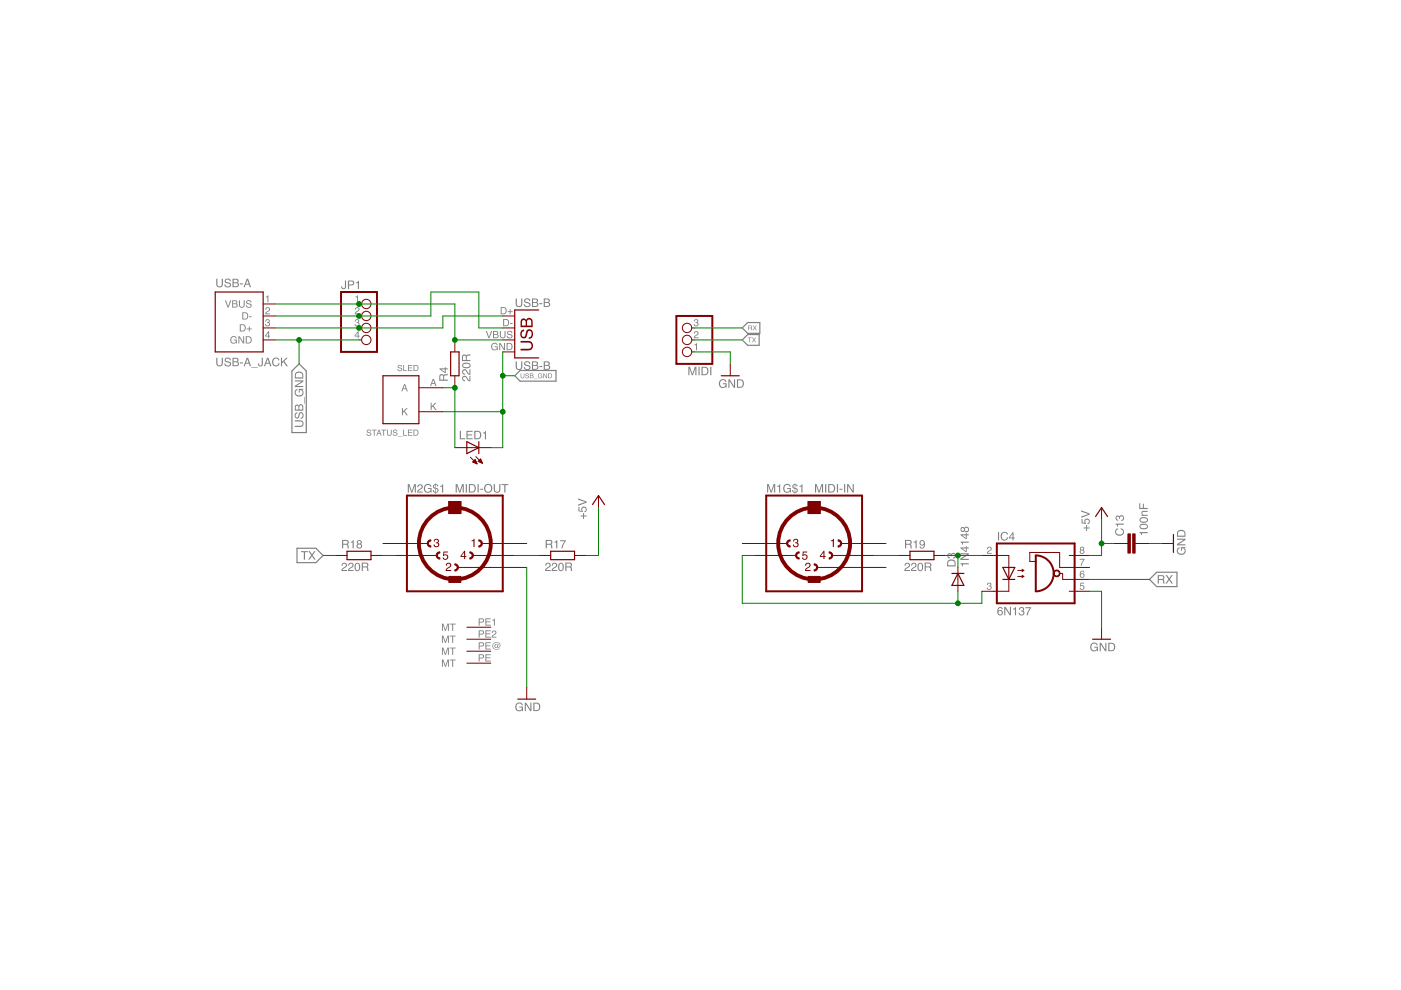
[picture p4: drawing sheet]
<svg xmlns="http://www.w3.org/2000/svg" width="297mm" height="210mm" viewBox="0 0 297 210" stroke-linecap="round" stroke-linejoin="round" font-family="sans-serif">
<g fill="#808080">
<path d="M109.3 76.6h.3v1.1a.46 .46 0 0 0 .4 .5 .46 .46 0 0 0 .5-.5v-1.1h.2v1a.72 .72 0 0 1-.7 .9 .72 .72 0 0 1-.7-.9zM111.3 76.7a.7 .7 0 0 1 1.1 .4h-.2a.42 .42 0 0 0-.4-.3 .42 .42 0 0 0-.4 .4 1.45 1.45 0 0 1 1.1 .7 .73 .73 0 0 1-.8 .6 .73 .73 0 0 1-.6-.7h.2a.47 .47 0 0 0 .5 .5 .47 .47 0 0 0 .4-.5v-.1a.89 .89 0 0 1-1.1-.7zM113 76.8v.6h.5a.29 .29 0 0 0 .3-.3 .29 .29 0 0 0-.3-.3zM113 77.6v.6l.9-.1-.2-.5zM112.8 76.6h.7a.44 .44 0 0 1 .6 .3 .44 .44 0 0 1-.3 .5 .51 .51 0 0 1 .3 .7 .51 .51 0 0 1-.6 .3h-.7zM114.4 77.6h.6v.2h-.6zM115.5 76.8v.6h.5a.29 .29 0 0 0 .3-.3 .29 .29 0 0 0-.4-.3zM115.5 77.6v.6l.9-.1-.2-.5zM115.3 76.6h.7a.44 .44 0 0 1 .5 .3 .44 .44 0 0 1-.2 .5 .51 .51 0 0 1 .3 .7 .51 .51 0 0 1-.6 .3h-.7z" fill-rule="evenodd"/>
<path d="M96.6 102.6h.4l.5 1.6 .5-1.6h.3v1.8h-.2v-1.5l-.5 1.5h-.2l-.6-1.5v1.5h-.2zM98.8 102.6h.2v1.8h-.2zM99.6 102.9v1.3h.5a.7 .7 0 0 0 .5-.7 .7 .7 0 0 0-.5-.6zM99.4 102.6h.7a.91 .91 0 0 1 .8 .9 .91 .91 0 0 1-.8 .9h-.7zM101.3 102.6h.2v1.8h-.2zM101.8 103.6h.6v.3h-.6zM102.6 103.6a.95 .95 0 0 1 1.9 0 .95 .95 0 0 1-1.9 0zM103.1 103a.68 .68 0 0 0-.1 1.1 .68 .68 0 0 0 1.1-.2 .67 .67 0 0 0-.1-.9 .67 .67 0 0 0-.9 0zM104.7 102.6h.2v1.2a.46 .46 0 0 0 .5 .5 .46 .46 0 0 0 .4-.5v-1.2h.3v1a.72 .72 0 0 1-.7 .9 .72 .72 0 0 1-.7-.9zM106.3 102.6h1.5v.3h-.6v1.5h-.3v-1.5h-.6z" fill-rule="evenodd"/>
<path d="M172.8 102.6h.3l.6 1.6 .5-1.6h.3v1.8h-.2v-1.5l-.5 1.5h-.3l-.5-1.5v1.5h-.2zM174.9 102.6h.3v1.8h-.3zM175.8 102.9v1.3h.5a.7 .7 0 0 0 .5-.7 .7 .7 0 0 0-.5-.6zM175.6 102.6h.7a.91 .91 0 0 1 .8 .9 .91 .91 0 0 1-.8 .9h-.7zM177.4 102.6h.3v1.8h-.3zM178 103.6h.6v.3h-.6zM179 102.6h.2v1.8h-.2zM179.6 102.6h.3l.9 1.5v-1.5h.2v1.8h-.2l-1-1.4v1.4h-.2z" fill-rule="evenodd"/>
<path d="M109.5 149.2a.8 .8 0 0 1 1.4 .3h-.3a.65 .65 0 0 0-.9-.2 .65 .65 0 0 0-.1 1 .57 .57 0 0 0 .6 .3 .57 .57 0 0 0 .5-.6h-.6v-.2h.8v1h-.2v-.3a.88 .88 0 0 1-1.2 .1 .88 .88 0 0 1-.1-1.2zM111.3 149h.2l1 1.4v-1.4h.2v1.8h-.3l-.9-1.5v1.5h-.2zM113.3 149.2v1.4h.5a.7 .7 0 0 0 .5-.7 .7 .7 0 0 0-.6-.7zM113.1 149h.7a.91 .91 0 0 1 .8 .9 .91 .91 0 0 1-.8 .9h-.7z" fill-rule="evenodd"/>
<path d="M115.8 119.4a.6 .6 0 0 1 1 .3 .6 .6 0 0 1-.7 .8l-.3 .4h1v.2h-1.2a1.47 1.47 0 0 1 .9-1.1 .35 .35 0 0 0-.3-.5 .35 .35 0 0 0-.4 .4h-.2zM117.2 119.4a.6 .6 0 0 1 .9 .3 .6 .6 0 0 1-.6 .8l-.3 .4h.9v.2h-1.2a1.47 1.47 0 0 1 1-1.1 .35 .35 0 0 0-.3-.5 .35 .35 0 0 0-.4 .4h-.2zM118.5 119.5a.63 .63 0 0 1 .8-.1 .63 .63 0 0 1 .2 .8 .65 .65 0 0 1-.5 .9 .65 .65 0 0 1-.7-.9zM118.8 119.6a.96 .96 0 0 0 .1 1.3 .85 .85 0 0 0 0-1.4zM120.1 119.5v.6h.6a.31 .31 0 0 0 .3-.3 .31 .31 0 0 0-.3-.3zM119.9 119.3h.8a.49 .49 0 0 1 .6 .3 .49 .49 0 0 1-.3 .6l.2 .2 .1 .7h-.2l-.1-.7-.3-.1h-.6v.8h-.2z" fill-rule="evenodd"/>
<path d="M72.6 119.4a.6 .6 0 0 1 1 .3 .6 .6 0 0 1-.6 .8l-.4 .4h1v.2h-1.2a1.47 1.47 0 0 1 .9-1.1 .35 .35 0 0 0-.3-.5 .35 .35 0 0 0-.4 .4h-.2zM74 119.4a.6 .6 0 0 1 1 .3 .6 .6 0 0 1-.6 .8l-.4 .4h1v.2h-1.2a1.47 1.47 0 0 1 .9-1.1 .35 .35 0 0 0-.3-.5 .35 .35 0 0 0-.4 .4h-.2zM75.4 119.5a.63 .63 0 0 1 .7-.1 .63 .63 0 0 1 .3 .8 .65 .65 0 0 1-.6 .9 .65 .65 0 0 1-.6-.9zM75.6 119.6a.96 .96 0 0 0 .2 1.3 .85 .85 0 0 0 0-1.4zM76.9 119.5v.6h.6a.31 .31 0 0 0 .4-.3 .31 .31 0 0 0-.4-.3zM76.7 119.3h.8a.49 .49 0 0 1 .6 .3 .49 .49 0 0 1-.2 .6l.2 .2 .1 .7h-.3l-.1-.7-.3-.1h-.6v.8h-.2z" fill-rule="evenodd"/>
<path d="M123.1 109.3h.5v-.5h.2v.5h.6v.2h-.6v.5h-.2v-.5h-.5zM122.6 107.5h.3v.7l.4 .1a.61 .61 0 0 1 .3-.9 .61 .61 0 0 1 .8 .5 .61 .61 0 0 1-.5 .7v-.2a.38 .38 0 0 0 .2-.6 .38 .38 0 0 0-.6 0 .38 .38 0 0 0 .1 .6v.1l-1-.1zM122.6 105.7l1.8 .6v.3l-1.8 .6v-.2l1.5-.5-1.5-.6z" fill-rule="evenodd"/>
<path d="M211.6 128.9l.6-.2 .4 .3v.2h-.2a.36 .36 0 0 0-.5-.3 .36 .36 0 0 0-.2 .5v.2a.58 .58 0 0 1 .9 .2 .58 .58 0 0 1-.5 .8 .58 .58 0 0 1-.6-.6zM211.7 129.9a.37 .37 0 0 0 .7 0 .37 .37 0 0 0-.7 0zM212.9 128.7h.3l.9 1.4v-1.4h.2v1.8h-.2l-.9-1.5v1.5h-.3zM214.8 129.1l.6-.4v1.8h-.2v-1.3h-.4zM216.2 128.8a.5 .5 0 0 1 .8 0 .5 .5 0 0 1-.1 .7 .58 .58 0 0 1-.1 1 .58 .58 0 0 1-.8-.6h.2a.35 .35 0 0 0 .5 .4 .35 .35 0 0 0 0-.6h-.2v-.2a.29 .29 0 0 0 .4-.2 .29 .29 0 0 0-.3-.4l-.3 .2-.1 .2h-.2zM217.4 128.7h1.2l-.7 1.8h-.2l.1-.5 .6-1h-1z" fill-rule="evenodd"/>
<path d="M192 119.4a.6 .6 0 0 1 .9 .3 .6 .6 0 0 1-.6 .8l-.3 .4h.9v.2h-1.2a1.47 1.47 0 0 1 1-1.1 .35 .35 0 0 0-.3-.5 .35 .35 0 0 0-.4 .4h-.2zM193.4 119.4a.6 .6 0 0 1 .9 .3 .6 .6 0 0 1-.6 .8l-.3 .4h.9v.2h-1.2a1.47 1.47 0 0 1 1-1.1 .35 .35 0 0 0-.3-.5 .35 .35 0 0 0-.4 .4h-.2zM194.7 119.5a.63 .63 0 0 1 .8-.1 .63 .63 0 0 1 .2 .8 .65 .65 0 0 1-.6 .9 .65 .65 0 0 1-.6-.9zM195 119.6a.96 .96 0 0 0 .1 1.3 .85 .85 0 0 0 0-1.4zM196.3 119.5v.6h.6a.31 .31 0 0 0 .3-.3 .31 .31 0 0 0-.3-.3zM196 119.3h.9a.49 .49 0 0 1 .5 .3 .49 .49 0 0 1-.2 .6l.2 .2 .1 .7h-.3v-.7l-.4-.1h-.5v.8h-.3z" fill-rule="evenodd"/>
<path d="M229.7 111.8h.6v-.5h.2v.5h.5v.2h-.5v.6h-.2v-.6h-.6zM229.3 110h.2v.8l.5 .1a.61 .61 0 0 1 .3-.9 .61 .61 0 0 1 .8 .4 .61 .61 0 0 1-.5 .7v-.2a.38 .38 0 0 0 .2-.6 .38 .38 0 0 0-.6 0 .38 .38 0 0 0 .1 .6l-.1 .2-.9-.1zM229.2 108.2l1.8 .7v.2l-1.8 .7v-.3l1.6-.5-1.6-.5z" fill-rule="evenodd"/>
<path d="M231.4 136.5a.8 .8 0 0 1 1.3 .3h-.2a.65 .65 0 0 0-.9-.2 .65 .65 0 0 0-.1 1 .57 .57 0 0 0 .6 .3 .57 .57 0 0 0 .5-.6h-.6v-.2h.8v1h-.2v-.3a.88 .88 0 0 1-1.2 .1 .88 .88 0 0 1-.1-1.2zM233.2 136.3h.2l.9 1.4v-1.4h.3v1.8h-.3l-.9-1.5v1.5h-.2zM235.2 136.5v1.4h.4a.7 .7 0 0 0 .6-.7 .7 .7 0 0 0-.6-.7zM235 136.3h.7a.91 .91 0 0 1 .7 .9 .91 .91 0 0 1-.7 .9h-.7z" fill-rule="evenodd"/>
<path d="M152.7 80.6a.8 .8 0 0 1 1.3 .4h-.2a.65 .65 0 0 0-1-.3 .65 .65 0 0 0-.1 1 .57 .57 0 0 0 .7 .4 .57 .57 0 0 0 .4-.6h-.5v-.2h.8v.9h-.2l-.1-.2a.88 .88 0 0 1-1.2 0 .88 .88 0 0 1-.1-1.2zM154.4 80.4h.3l.9 1.5v-1.5h.3v1.8h-.3l-.9-1.4v1.4h-.3zM156.5 80.6v1.4h.4a.7 .7 0 0 0 .6-.7 .7 .7 0 0 0-.6-.7zM156.2 80.4h.8a.91 .91 0 0 1 .7 .9 .91 .91 0 0 1-.7 .9h-.8z" fill-rule="evenodd"/>
<path d="M241.6 112.8h1.7v.3h-1.2v.4h-.2zM241.7 111.3a1.06 1.06 0 0 1 1.7 .3 .97 .97 0 0 1-.9 .6 .97 .97 0 0 1-.9-.6zM241.8 111.4a.68 .68 0 0 0 1.1 .5l.3-.1a.66 .66 0 0 0-1.1-.5zM241.7 109.9a1.06 1.06 0 0 1 1.7 .3 .97 .97 0 0 1-.9 .6 .97 .97 0 0 1-.9-.6zM241.8 110.1a.68 .68 0 0 0 1.1 .5l.3-.2a.66 .66 0 0 0-1.1-.5zM242.1 108.4l1.2-.1v.2h-.8a.32 .32 0 0 0-.3 .4 .32 .32 0 0 0 .5 .3h.6v.2h-1.3v-.2h.2l-.2-.3zM241.5 106.7h.3v1h.5v-.9h.2v.9h.8v.2h-1.8z" fill-rule="evenodd"/>
<path d="M249.7 116.2l.4-.2v.3a.65 .65 0 0 0-.2 .9 .65 .65 0 0 0 .9 .1 .57 .57 0 0 0 .4-.6 .57 .57 0 0 0-.6-.5v.6h-.2v-.8h.9v.2h-.2a.88 .88 0 0 1 .1 1.2 .88 .88 0 0 1-1.2 .1 .86 .86 0 0 1-.3-1.3zM249.5 114.2h1.8v.3l-1.4 .9h1.4v.2h-1.8v-.3l1.5-.9h-1.5zM249.9 112.7l-.1 .3v.6h1.3v-.5a.72 .72 0 0 0-1.2-.4zM249.8 112.5a.97 .97 0 0 1 1.5 .6v.7h-1.8l.1-.9z" fill-rule="evenodd"/>
<path d="M45.8 75.9h.3v1.1a.46 .46 0 0 0 .5 .5 .46 .46 0 0 0 .4-.5v-1.1h.3v1a.72 .72 0 0 1-.7 .8 .72 .72 0 0 1-.8-.8zM47.8 76a.7 .7 0 0 1 1.1 .4h-.2a.42 .42 0 0 0-.4-.4 .42 .42 0 0 0-.4 .4 1.45 1.45 0 0 1 1.1 .7 .73 .73 0 0 1-.8 .6 .73 .73 0 0 1-.6-.6h.2a.47 .47 0 0 0 .5 .4 .47 .47 0 0 0 .4-.4v-.1a.89 .89 0 0 1-1.1-.8zM49.5 76.1v.5h.5a.29 .29 0 0 0 .3-.3 .29 .29 0 0 0-.3-.2zM49.5 76.8v.6l.9-.1-.1-.4zM49.3 75.9h.8a.44 .44 0 0 1 .5 .2 .44 .44 0 0 1-.3 .6 .51 .51 0 0 1 .4 .6 .51 .51 0 0 1-.6 .4h-.8zM50.9 76.8h.6v.3h-.6zM52.4 76.1l-.2 .8h.5zM52.3 75.9h.3l.6 1.8h-.2l-.2-.6h-.7l-.2 .6h-.3zM53.3 77.8h1.4v.2h-1.4zM55.5 75.9h.2v1.2a.52 .52 0 0 1-.5 .6 .52 .52 0 0 1-.5-.6h.2a.29 .29 0 0 0 .2 .4 .29 .29 0 0 0 .4-.3zM56.7 76.1l-.2 .8h.5zM56.6 75.9h.3l.6 1.8h-.2l-.2-.6h-.7l-.2 .6h-.3zM57.9 76.1a.78 .78 0 0 1 .8-.3 .78 .78 0 0 1 .6 .6h-.3a.61 .61 0 0 0-.8-.3 .61 .61 0 0 0-.3 .9 .55 .55 0 0 0 .6 .5 .55 .55 0 0 0 .5-.5h.3a.83 .83 0 0 1-1.1 .7 .83 .83 0 0 1-.5-1.2zM59.6 75.9h.2v.8l.9-.8h.3l-.7 .7 .7 1.1h-.3l-.6-.9-.3 .2v.7h-.2z" fill-rule="evenodd"/>
<path d="M203.7 119.4h1.7v.3h-1.2v.4h-.2zM203.6 117.3h1.8v.3l-1.5 .9h1.5v.2h-1.8v-.3l1.5-.9h-1.5zM204 116.3l.8 .5v-.5zM203.6 116.1h1.2v-.3h.2v.3h.4v.2h-.4v.7h-.2l-1.2-.8zM203.7 114.8h1.7v.3h-1.2v.4h-.2zM204 113.5l.8 .6v-.6zM203.6 113.3h1.2v-.3h.2v.3h.4v.2h-.4v.8h-.2l-1.2-.8zM203.8 112.3a.3 .3 0 0 0 .6 0 .3 .3 0 0 0-.6 0zM204.6 112.3a.36 .36 0 0 0 .7 0 .36 .36 0 0 0-.7 0zM203.8 111.9l.3-.2 .4 .2a.54 .54 0 0 1 .8-.1 .54 .54 0 0 1 0 .9 .54 .54 0 0 1-.8-.1 .5 .5 0 0 1-.8 0 .5 .5 0 0 1 .1-.7z" fill-rule="evenodd"/>
<path d="M77.9 91.2l.5-.1 .2 .2 .1 .2h-.2a.3 .3 0 0 0-.3-.3 .3 .3 0 0 0-.3 .3l.1 .1a.51 .51 0 0 1 .5 .1 .51 .51 0 0 1 .1 .6l-.6 .1-.3-.3v-.1h.2a.34 .34 0 0 0 .3 .3 .34 .34 0 0 0 .3-.3v-.1a.53 .53 0 0 1-.6-.2 .53 .53 0 0 1 0-.5zM78.8 91.1h1.1v.2h-.5v1.1h-.1v-1.1h-.5zM80.4 91.3l-.3 .6h.4zM80.3 91.1h.2l.4 1.3h-.2l-.1-.4h-.5l-.1 .4h-.2zM80.8 91.1h1.1v.2h-.5v1.1h-.1v-1.1h-.5zM82 91.1h.2v.8a.33 .33 0 0 0 .3 .4 .33 .33 0 0 0 .4-.4v-.8h.1v.7a.51 .51 0 0 1-.5 .6 .51 .51 0 0 1-.5-.6zM83.4 91.2l.5-.1 .3 .2v.2h-.1a.3 .3 0 0 0-.3-.3 .3 .3 0 0 0-.3 .3v.1a.51 .51 0 0 1 .6 .1 .51 .51 0 0 1 0 .6l-.5 .1-.3-.3v-.1h.1a.34 .34 0 0 0 .4 .3 .34 .34 0 0 0 .3-.3l-.1-.1a.53 .53 0 0 1-.5-.2 .53 .53 0 0 1-.1-.5zM84.4 92.5l1 .1zM85.5 91.1h.2v1.1h.6v.2h-.8zM86.5 91.1h.9v.2h-.7v.3h.7v.2h-.7v.4h.7v.2h-.9zM87.8 91.2v1h.4a.51 .51 0 0 0 .4-.5 .51 .51 0 0 0-.4-.5zM87.7 91.1h.5a.64 .64 0 0 1 .5 .6 .64 .64 0 0 1-.5 .7h-.5z" fill-rule="evenodd"/>
<path d="M98.1 79.8a.8 .8 0 0 1 1.2 .7l.2 .1v-.9h.2v1.2a1.47 1.47 0 0 1-1.1-1 .35 .35 0 0 0-.4 .3 .35 .35 0 0 0 .4 .4v.2a.6 .6 0 0 1-.6-.3 .6 .6 0 0 1 .1-.7zM98.1 78.4a.8 .8 0 0 1 1.2 .7l.2 .1v-.9h.2v1.2a1.47 1.47 0 0 1-1.1-1 .35 .35 0 0 0-.4 .4 .35 .35 0 0 0 .4 .3v.2a.6 .6 0 0 1-.6-.3 .6 .6 0 0 1 .1-.7zM98.1 77.1a1.06 1.06 0 0 1 1.7 .4 .97 .97 0 0 1-.9 .6 .97 .97 0 0 1-.9-.6zM98.2 77.3a.68 .68 0 0 0 1.1 .5l.3-.2a.66 .66 0 0 0-1.1-.4zM98.3 75.4l-.2 .9h.7l-.1-.8zM98.1 75.3l.5-.1 .2 .2 .3-.2 .6-.1v.3l-.6 .1-.1 .3v.5h.7v.3h-1.8l.1-1.1z" fill-rule="evenodd"/>
<path d="M106.4 65.3v1.2h.3a.6 .6 0 0 0 .5-.6 .6 .6 0 0 0-.5-.6zM106.1 65.1h.7a.78 .78 0 0 1 .6 .8 .78 .78 0 0 1-.6 .7h-.7zM108.1 65.5h.2v.5h.4v.2h-.4v.4h-.2v-.4h-.5v-.2h.5z" fill-rule="evenodd"/>
<path d="M106.9 67.8v1.2h.4a.6 .6 0 0 0 .4-.6 .6 .6 0 0 0-.4-.6zM106.7 67.6h.6a.78 .78 0 0 1 .6 .8 .78 .78 0 0 1-.6 .8h-.6zM108.1 68.5h.6v.2h-.6z" fill-rule="evenodd"/>
<path d="M103 70.2h.2l.5 1.3 .4-1.3h.2l-.5 1.5h-.2zM104.7 70.3v.5h.4a.25 .25 0 0 0 .3-.2 .25 .25 0 0 0-.3-.3zM104.7 71v.5l.8-.1-.1-.4zM104.5 70.2h.7a.38 .38 0 0 1 .4 .2 .38 .38 0 0 1-.2 .5 .43 .43 0 0 1 .3 .5 .43 .43 0 0 1-.5 .3h-.7zM106 70.2h.2v.9a.4 .4 0 0 0 .4 .5 .4 .4 0 0 0 .4-.5v-.9h.2v.8a.61 .61 0 0 1-.6 .8 .61 .61 0 0 1-.6-.8zM107.6 70.3l.4-.2a.5 .5 0 0 1 .6 .5h-.2a.36 .36 0 0 0-.3-.3 .36 .36 0 0 0-.4 .4h.1a.66 .66 0 0 1 .8 .9 .66 .66 0 0 1-.7 .1 .66 .66 0 0 1-.5-.5h.2a.4 .4 0 0 0 .5 .4 .4 .4 0 0 0 .3-.4v-.1a.64 .64 0 0 1-.7-.2 .64 .64 0 0 1-.1-.6z" fill-rule="evenodd"/>
<path d="M104.3 72.9a.68 .68 0 0 1 1.2 .3h-.2a.58 .58 0 0 0-1 .1 .58 .58 0 0 0 .6 .8 .45 .45 0 0 0 .4-.5h-.4v-.2h.6v.8l-.1-.1a.77 .77 0 0 1-1.2-.1 .77 .77 0 0 1 .1-1.1zM105.9 72.7h.2l.8 1.3v-1.3h.2v1.5h-.3l-.7-1.2v1.2h-.2zM107.6 72.9v1.2h.4a.6 .6 0 0 0 .5-.6 .6 .6 0 0 0-.5-.6zM107.4 72.7h.6a.78 .78 0 0 1 .7 .8 .78 .78 0 0 1-.7 .7h-.6z" fill-rule="evenodd"/>
<path d="M109.3 63.3h.3v1.1a.46 .46 0 0 0 .4 .5 .46 .46 0 0 0 .5-.5v-1.1h.2v1a.72 .72 0 0 1-.7 .8 .72 .72 0 0 1-.7-.8zM111.3 63.4a.7 .7 0 0 1 1.1 .4h-.2a.42 .42 0 0 0-.4-.3 .42 .42 0 0 0-.4 .4 1.45 1.45 0 0 1 1.1 .7 .73 .73 0 0 1-.8 .5 .73 .73 0 0 1-.6-.6h.2a.47 .47 0 0 0 .5 .4 .47 .47 0 0 0 .4-.4v-.1a.89 .89 0 0 1-1.1-.8zM113 63.5v.5h.5a.29 .29 0 0 0 .3-.2 .29 .29 0 0 0-.3-.3zM113 64.2v.7l.9-.2-.2-.4zM112.8 63.3h.7a.44 .44 0 0 1 .6 .3 .44 .44 0 0 1-.3 .5 .51 .51 0 0 1 .3 .6 .51 .51 0 0 1-.6 .4h-.7zM114.4 64.3h.6v.2h-.6zM115.5 63.5v.5h.5a.29 .29 0 0 0 .3-.2 .29 .29 0 0 0-.4-.3zM115.5 64.2v.7l.9-.2-.2-.4zM115.3 63.3h.7a.44 .44 0 0 1 .5 .3 .44 .44 0 0 1-.2 .5 .51 .51 0 0 1 .3 .6 .51 .51 0 0 1-.6 .4h-.7z" fill-rule="evenodd"/>
<path d="M86.5 102.6h.3l.5 1.6 .5-1.6h.4v1.8h-.3v-1.5l-.5 1.5h-.2l-.5-1.5v1.5h-.2zM88.7 102.8a.6 .6 0 0 1 .9 .3 .6 .6 0 0 1-.6 .8l-.3 .3h.9v.2h-1.2a1.47 1.47 0 0 1 1-1.1 .35 .35 0 0 0-.3-.4 .35 .35 0 0 0-.4 .4h-.2zM90.1 102.9a.8 .8 0 0 1 1.4 .3h-.3a.65 .65 0 0 0-.9-.2 .65 .65 0 0 0-.1 .9 .57 .57 0 0 0 .6 .4 .57 .57 0 0 0 .5-.6h-.6v-.2h.8v.9h-.2v-.2a.88 .88 0 0 1-1.2 .1 .88 .88 0 0 1-.1-1.3zM92.4 103.7v.6a.32 .32 0 0 0 .4-.3 .32 .32 0 0 0-.4-.3zM92.1 102.9l-.1 .3 .3 .2v-.6zM91.9 102.8l.4-.1v-.2l.5 .3 .1 .3-.5-.3v.6a.53 .53 0 0 1 .6 .6 .53 .53 0 0 1-.6 .5l-.1 .2v-.2l-.4-.1-.1-.3v-.2h.2v.2l.3 .2v-.7l-.5-.3zM93.3 103l.7-.3v1.7h-.3v-1.2h-.4z" fill-rule="evenodd"/>
<path d="M93.7 132.2h.3l.4 1.3 .5-1.3h.3v1.6h-.2v-1.3l-.5 1.3h-.2l-.4-1.3v1.3h-.2zM95.4 132.2h1.2v.2h-.5v1.4h-.2v-1.4h-.5z" fill-rule="evenodd"/>
<path d="M101.5 131.1h.7a.44 .44 0 0 1 .4 .5 .44 .44 0 0 1-.4 .4h-.5v.6h-.2zM101.7 131.3v.5h.4a.27 .27 0 0 0 .3-.2 .27 .27 0 0 0-.3-.3zM102.9 131.1h1.1v.2h-.9v.5h.9v.1h-.9v.6h.9v.1h-1.1zM104.4 131.4l.5-.2v1.4h-.2v-1h-.3z" fill-rule="evenodd"/>
<path d="M93.7 134.8h.3l.4 1.3 .5-1.3h.3v1.5h-.2v-1.3l-.5 1.3h-.2l-.4-1.3v1.3h-.2zM95.4 134.8h1.2v.1h-.5v1.4h-.2v-1.4h-.5z" fill-rule="evenodd"/>
<path d="M101.5 133.6h.7a.44 .44 0 0 1 .4 .5 .44 .44 0 0 1-.4 .4h-.5v.7h-.2zM101.7 133.8v.6h.4a.27 .27 0 0 0 .3-.3 .27 .27 0 0 0-.3-.3zM102.9 133.6h1.1v.2h-.9v.5h.9v.2h-.9v.5h.9v.2h-1.1zM104.4 133.8a.52 .52 0 0 1 .8 .2 .52 .52 0 0 1-.5 .7l-.3 .3h.8v.2h-1l.2-.5a.59 .59 0 0 0 .6-.8h-.4l-.1 .3h-.2z" fill-rule="evenodd"/>
<path d="M162.6 102.6h.4l.5 1.6 .5-1.6h.4v1.8h-.3v-1.5l-.5 1.5h-.2l-.5-1.5v1.5h-.3zM164.8 103l.6-.3v1.7h-.2v-1.2h-.4zM166.3 102.9a.8 .8 0 0 1 1.4 .3h-.3a.65 .65 0 0 0-.9-.2 .65 .65 0 0 0-.1 .9 .57 .57 0 0 0 .6 .4 .57 .57 0 0 0 .5-.6h-.6v-.2h.8v.9h-.2v-.2a.88 .88 0 0 1-1.2 .1 .88 .88 0 0 1-.1-1.3zM168.6 103.7v.6a.32 .32 0 0 0 .3-.3 .32 .32 0 0 0-.3-.3zM168.3 102.9l-.1 .3 .3 .2v-.6zM168.1 102.8l.4-.1v-.2l.5 .3 .1 .3-.5-.3v.6a.53 .53 0 0 1 .6 .6 .53 .53 0 0 1-.6 .5l-.1 .2v-.2l-.4-.1-.1-.3-.1-.2h.3v.2l.3 .2v-.7l-.5-.3zM169.5 103l.6-.3v1.7h-.2v-1.2h-.4z" fill-rule="evenodd"/>
<path d="M115.9 114.7v.6h.6a.31 .31 0 0 0 .4-.3 .31 .31 0 0 0-.4-.3zM115.7 114.5h.8a.49 .49 0 0 1 .6 .3 .49 .49 0 0 1-.2 .6l.2 .2 .1 .7h-.3l-.1-.7-.3-.1h-.6v.8h-.2zM117.5 114.9l.7-.4v1.8h-.3v-1.3h-.4zM118.8 114.5h1.2l-.7 1.8h-.3l.1-.5 .6-1h-.9z" fill-rule="evenodd"/>
<path d="M72.8 114.7v.6h.5a.31 .31 0 0 0 .4-.3 .31 .31 0 0 0-.3-.3zM72.5 114.5h.9a.49 .49 0 0 1 .5 .3 .49 .49 0 0 1-.2 .6l.2 .2 .1 .7h-.3l-.1-.7-.3-.1h-.5v.8h-.3zM74.3 114.9l.7-.4v1.8h-.2v-1.3h-.5zM75.9 115a.3 .3 0 0 0 .6 0 .3 .3 0 0 0-.6 0zM75.8 115.8a.36 .36 0 0 0 .7 0 .36 .36 0 0 0-.7 0zM75.8 114.7a.5 .5 0 0 1 .7-.1 .5 .5 0 0 1 0 .7 .54 .54 0 0 1 .1 .8 .54 .54 0 0 1-.8 0 .54 .54 0 0 1 .1-.8l-.3-.3z" fill-rule="evenodd"/>
<path d="M211.6 112.8h.2v1.8h-.2zM212.4 113a.78 .78 0 0 1 .7-.2 .78 .78 0 0 1 .6 .5h-.2a.61 .61 0 0 0-.9-.3 .61 .61 0 0 0-.2 .9 .55 .55 0 0 0 .5 .5 .55 .55 0 0 0 .6-.5h.2a.83 .83 0 0 1-1 .7 .83 .83 0 0 1-.5-1.2zM214.7 113.2l-.6 .8h.6zM214.7 112.8h.2v1.2h.2v.2h-.2v.4h-.2v-.4h-.8v-.3z" fill-rule="evenodd"/>
<path d="M209.4 116a.52 .52 0 0 1 .9 .3 .52 .52 0 0 1-.6 .6l-.3 .3h.9v.2h-1.1l.2-.5a.59 .59 0 0 0 .6-.7l-.4-.1-.1 .3h-.2z" fill-rule="evenodd"/>
<path d="M209.4 123.6a.43 .43 0 0 1 .7 0 .43 .43 0 0 1-.1 .6 .5 .5 0 0 1-.1 .9 .5 .5 0 0 1-.7-.5h.2a.3 .3 0 0 0 .4 .3 .3 .3 0 0 0 .1-.6h-.3l.1-.1a.25 .25 0 0 0 .3-.2 .25 .25 0 0 0-.3-.3l-.4 .3z" fill-rule="evenodd"/>
<path d="M229.1 121.2l.6-.2 .2 .4-.6-.2-.2 .5a.51 .51 0 0 1 .8 .2 .51 .51 0 0 1-.4 .7 .51 .51 0 0 1-.6-.5zM229.1 122a.35 .35 0 0 0 .7 0 .35 .35 0 0 0-.7 0z" fill-rule="evenodd"/>
<path d="M229.2 116.3a.25 .25 0 0 0 .5 0 .25 .25 0 0 0-.5 0zM229.1 117a.31 .31 0 0 0 .6 0 .31 .31 0 0 0-.6 0zM229.1 116a.43 .43 0 0 1 .6 0 .43 .43 0 0 1 0 .6 .46 .46 0 0 1 .1 .7 .46 .46 0 0 1-.7 0 .46 .46 0 0 1 .1-.7l-.2-.3z" fill-rule="evenodd"/>
<path d="M229.1 123.6h.8v.1h-.7v.5a.52 .52 0 0 1 .7 .2 .52 .52 0 0 1-.4 .7 .52 .52 0 0 1-.6-.5h.2a.33 .33 0 0 0 .5 .2 .33 .33 0 0 0 0-.5 .33 .33 0 0 0-.5 .1h-.1z" fill-rule="evenodd"/>
<path d="M228.9 118.5h1.1l-.7 1.4h-.2l.1-.2 .5-1h-.8z" fill-rule="evenodd"/>
<path d="M192.1 114.7v.6h.6a.31 .31 0 0 0 .4-.3 .31 .31 0 0 0-.4-.3zM191.9 114.5h.8a.49 .49 0 0 1 .6 .3 .49 .49 0 0 1-.3 .6l.2 .2 .2 .7h-.3l-.1-.7-.3-.1h-.6v.8h-.2zM193.7 114.9l.6-.4v1.8h-.2v-1.3h-.4zM195.1 114.7a.67 .67 0 0 1 .8 0 .67 .67 0 0 1 .2 .8 .59 .59 0 0 1-.4 .8 .59 .59 0 0 1-.7-.5h.2a.35 .35 0 0 0 .4 .3 .35 .35 0 0 0 .3-.4v-.2a.56 .56 0 0 1-.8 0 .56 .56 0 0 1 0-.8zM195.2 115.1a.37 .37 0 0 0 .7 0 .37 .37 0 0 0-.7 0z" fill-rule="evenodd"/>
<path d="M236.6 112.2l.4-.2v.3a.61 .61 0 0 0-.3 .8 .61 .61 0 0 0 .9 .2 .55 .55 0 0 0 .5-.5 .55 .55 0 0 0-.5-.6v-.2a.83 .83 0 0 1 .7 1.1 .83 .83 0 0 1-1.2 .5 .83 .83 0 0 1-.5-1.4zM236.5 111h1.8v.2h-1.3v.5h-.1zM236.6 109.4l.4-.1 .3 .2a.58 .58 0 0 1 1 .2 .58 .58 0 0 1-.6 .7v-.2a.35 .35 0 0 0 .4-.5 .35 .35 0 0 0-.6 0v.3l-.2-.1a.29 .29 0 0 0-.2-.3 .29 .29 0 0 0-.4 .2l.2 .3 .2 .1v.2a.58 .58 0 0 1-.6-.3 .58 .58 0 0 1 .1-.7z" fill-rule="evenodd"/>
<path d="M93.7 137.3h.3l.4 1.3 .5-1.3h.3v1.5h-.2v-1.3l-.5 1.3h-.2l-.4-1.3v1.3h-.2zM95.4 137.3h1.2v.2h-.5v1.3h-.2v-1.3h-.5z" fill-rule="evenodd"/>
<path d="M101.5 136.2h.7a.44 .44 0 0 1 .4 .4 .44 .44 0 0 1-.4 .5h-.5v.6h-.2zM101.7 136.4v.5h.4a.27 .27 0 0 0 .3-.3 .27 .27 0 0 0-.3-.2zM102.9 136.2h1.1v.2h-.9v.4h.9v.2h-.9v.5h.9v.2h-1.1zM105.2 136.7l-.2 .5a.32 .32 0 0 0 .4-.2 .32 .32 0 0 0-.1-.4zM104.6 136.4a.79 .79 0 0 1 1-.2 .79 .79 0 0 1 .4 .9l-.4 .3-.2-.3a.31 .31 0 0 1-.3 .3 .31 .31 0 0 1-.3-.4l.3-.4 .3-.1 .1 .2 .2-.2-.1 .7a.53 .53 0 0 0 .3-.7 .53 .53 0 0 0-.8-.2 .74 .74 0 0 0-.4 1.1 .74 .74 0 0 0 1.2 0v.1a.87 .87 0 0 1-1.2 .1 .87 .87 0 0 1-.1-1.2z" fill-rule="evenodd"/>
<path d="M93.7 139.8h.3l.4 1.3 .5-1.3h.3v1.6h-.2v-1.3l-.5 1.3h-.2l-.4-1.3v1.3h-.2zM95.4 139.8h1.2v.2h-.5v1.4h-.2v-1.4h-.5z" fill-rule="evenodd"/>
<path d="M101.5 138.7h.7a.44 .44 0 0 1 .4 .5 .44 .44 0 0 1-.4 .4h-.5v.7h-.2zM101.7 138.9v.5h.4a.27 .27 0 0 0 .3-.2 .27 .27 0 0 0-.3-.3zM102.9 138.7h1.1v.2h-.9v.5h.9v.2h-.9v.5h.9v.2h-1.1z" fill-rule="evenodd"/>
<path d="M145.9 77.8h.4l.5 1.5 .5-1.5h.4v1.8h-.3v-1.6l-.5 1.6h-.2l-.5-1.6v1.6h-.3zM148.1 77.8h.2v1.8h-.2zM149 78v1.3h.4a.7 .7 0 0 0 .6-.6 .7 .7 0 0 0-.6-.7zM148.7 77.8h.8a.91 .91 0 0 1 .7 .9 .91 .91 0 0 1-.7 .9h-.8zM150.6 77.8h.2v1.8h-.2z" fill-rule="evenodd"/>
<path d="M147.2 73l.6-.2v1.4h-.2v-1h-.4z" fill-rule="evenodd"/>
<path d="M147.3 70.3a.52 .52 0 0 1 .8 .3 .52 .52 0 0 1-.5 .6l-.3 .3h.8v.2h-1l.2-.5a.59 .59 0 0 0 .5-.7l-.3-.1-.2 .3h-.2z" fill-rule="evenodd"/>
<path d="M147.3 67.8a.43 .43 0 0 1 .6-.1 .43 .43 0 0 1 0 .7 .5 .5 0 0 1-.1 .8 .5 .5 0 0 1-.7-.5h.2a.3 .3 0 0 0 .4 .3 .3 .3 0 0 0 0-.5h-.2v-.2a.25 .25 0 0 0 .4-.2 .25 .25 0 0 0-.3-.3l-.5 .4z" fill-rule="evenodd"/>
<path d="M73.1 59.5h.3v1.2a.52 .52 0 0 1-.6 .6 .52 .52 0 0 1-.5-.6h.3a.29 .29 0 0 0 .1 .4 .29 .29 0 0 0 .4-.2zM73.8 59.5h.8a.52 .52 0 0 1 .5 .5 .52 .52 0 0 1-.5 .5h-.6v.8h-.2zM74 59.7v.6h.5a.31 .31 0 0 0 .4-.3 .31 .31 0 0 0-.4-.3zM75.5 59.9l.6-.4v1.8h-.2v-1.3h-.4z" fill-rule="evenodd"/>
<path d="M75.3 62.9l.6-.3v1.5h-.2v-1.1h-.4z" fill-rule="evenodd"/>
<path d="M75.4 65.2a.52 .52 0 0 1 .8 .3 .52 .52 0 0 1-.5 .6l-.3 .4h.8v.1h-1l.2-.4a.59 .59 0 0 0 .5-.8l-.3-.1-.2 .4h-.2z" fill-rule="evenodd"/>
<path d="M75.4 67.8a.43 .43 0 0 1 .6-.1 .43 .43 0 0 1 0 .7 .5 .5 0 0 1-.1 .8 .5 .5 0 0 1-.7-.5h.2a.3 .3 0 0 0 .4 .3 .3 .3 0 0 0 0-.5h-.2v-.2a.25 .25 0 0 0 .4-.2 .25 .25 0 0 0-.3-.3l-.5 .4z" fill-rule="evenodd"/>
<path d="M75.8 70.5l-.4 .7h.4zM75.9 70.2h.1v1h.2v.1h-.2v.4h-.2v-.4h-.6z" fill-rule="evenodd"/>
<path d="M47.7 63.7h.2l.5 1.3 .4-1.3h.2l-.5 1.5h-.2zM49.4 63.9v.4h.4a.25 .25 0 0 0 .3-.2 .25 .25 0 0 0-.3-.2zM49.4 64.5v.5l.7-.1-.1-.4zM49.2 63.7h.7a.38 .38 0 0 1 .4 .2 .38 .38 0 0 1-.2 .5 .43 .43 0 0 1 .3 .5 .43 .43 0 0 1-.5 .3h-.7zM50.7 63.7h.2v.9a.4 .4 0 0 0 .4 .5 .4 .4 0 0 0 .4-.5v-.9h.2v.8a.61 .61 0 0 1-.6 .8 .61 .61 0 0 1-.6-.8zM52.3 63.8l.4-.2a.5 .5 0 0 1 .6 .5h-.2a.36 .36 0 0 0-.4-.3 .36 .36 0 0 0-.3 .4h.1a.66 .66 0 0 1 .8 .9 .66 .66 0 0 1-.7 .1 .66 .66 0 0 1-.5-.5h.2a.4 .4 0 0 0 .4 .4 .4 .4 0 0 0 .4-.4v-.1a.64 .64 0 0 1-.7-.2 .64 .64 0 0 1-.1-.6z" fill-rule="evenodd"/>
<path d="M56.4 62.9l.5-.3v1.5h-.2v-1.1h-.3z" fill-rule="evenodd"/>
<path d="M49 71.5a.68 .68 0 0 1 1.2 .3h-.2a.58 .58 0 0 0-1 .1 .58 .58 0 0 0 .5 .8 .45 .45 0 0 0 .5-.5h-.4v-.2h.6v.8l-.2-.2a.77 .77 0 0 1-1.1 0 .77 .77 0 0 1 .1-1.1zM50.5 71.3h.3l.8 1.2v-1.2h.2v1.5h-.3l-.8-1.2v1.2h-.2zM52.3 71.5v1.1h.4a.6 .6 0 0 0 .5-.5 .6 .6 0 0 0-.5-.6zM52.1 71.3h.6a.78 .78 0 0 1 .7 .8 .78 .78 0 0 1-.7 .7h-.6z" fill-rule="evenodd"/>
<path d="M56.9 70.5l-.5 .7h.5zM56.9 70.2h.2v1h.2v.1h-.2v.4h-.2v-.4h-.7z" fill-rule="evenodd"/>
<path d="M51 68.9v1.2h.4a.6 .6 0 0 0 .5-.6 .6 .6 0 0 0-.5-.6zM50.8 68.8h.7a.78 .78 0 0 1 .6 .7 .78 .78 0 0 1-.6 .8h-.7zM52.8 69.2h.1v.5h.5v.1h-.5v.5h-.1v-.5h-.5v-.1h.5z" fill-rule="evenodd"/>
<path d="M56.4 67.8a.43 .43 0 0 1 .7-.1 .43 .43 0 0 1-.1 .7 .5 .5 0 0 1-.1 .8 .5 .5 0 0 1-.7-.5h.2a.3 .3 0 0 0 .4 .3 .3 .3 0 0 0 0-.5h-.2l.1-.2a.25 .25 0 0 0 .3-.2 .25 .25 0 0 0-.3-.3l-.5 .4z" fill-rule="evenodd"/>
<path d="M51.6 66.4v1.2h.3a.6 .6 0 0 0 .5-.6 .6 .6 0 0 0-.5-.6zM51.4 66.2h.6a.78 .78 0 0 1 .6 .8 .78 .78 0 0 1-.6 .7h-.6zM52.8 67.1h.6v.2h-.6z" fill-rule="evenodd"/>
<path d="M56.4 65.2a.52 .52 0 0 1 .8 .3 .52 .52 0 0 1-.5 .6l-.3 .4h.8v.1h-1l.2-.4a.59 .59 0 0 0 .6-.8l-.4-.1-.2 .4h-.1z" fill-rule="evenodd"/>
<path d="M45.8 59.1h.3v1.1a.46 .46 0 0 0 .5 .5 .46 .46 0 0 0 .4-.5v-1.1h.3v1a.72 .72 0 0 1-.7 .8 .72 .72 0 0 1-.8-.8zM47.8 59.2a.7 .7 0 0 1 1.1 .4h-.2a.42 .42 0 0 0-.4-.3 .42 .42 0 0 0-.4 .4 1.45 1.45 0 0 1 1.1 .7 .73 .73 0 0 1-.8 .5 .73 .73 0 0 1-.6-.6h.2a.47 .47 0 0 0 .5 .4 .47 .47 0 0 0 .4-.4v-.1a.89 .89 0 0 1-1.1-.7zM49.5 59.3v.6h.5a.29 .29 0 0 0 .3-.3 .29 .29 0 0 0-.3-.3zM49.5 60.1v.6l.9-.1-.1-.5zM49.3 59.1h.8a.44 .44 0 0 1 .5 .3 .44 .44 0 0 1-.3 .5 .51 .51 0 0 1 .4 .7 .51 .51 0 0 1-.6 .3h-.8zM50.9 60.1h.6v.2h-.6zM52.4 59.4l-.2 .8h.5zM52.3 59.1h.3l.6 1.8h-.2l-.2-.5h-.7l-.2 .5h-.3z" fill-rule="evenodd"/>
<path d="M201.2 119l-.2 .2v.7h1.4v-.5a.72 .72 0 0 0-1.2-.4zM201.1 118.8a.97 .97 0 0 1 1.5 .6v.7h-1.8v-1zM201 117.4l.3-.1 .4 .2a.58 .58 0 0 1 1 .1 .58 .58 0 0 1-.6 .8v-.2a.35 .35 0 0 0 .3-.5 .35 .35 0 0 0-.6 0v.3l-.2-.1a.29 .29 0 0 0-.2-.4 .29 .29 0 0 0-.3 .3l.1 .3 .2 .1v.2a.58 .58 0 0 1-.5-.3 .58 .58 0 0 1 .1-.7z" fill-rule="evenodd"/>
<path d="M85.8 81.7l-.3 .7h.5zM85.7 81.4h.2l.6 1.6h-.3l-.1-.5h-.6l-.2 .5h-.2z" fill-rule="evenodd"/>
<path d="M91.9 80.6l-.3 .6h.5zM91.8 80.3h.2l.5 1.6h-.2l-.1-.5h-.6l-.2 .5h-.2z" fill-rule="evenodd"/>
<path d="M85.2 86.5h.2v.8l.8-.8h.3l-.7 .6 .7 1h-.3l-.5-.8-.3 .2v.6h-.2z" fill-rule="evenodd"/>
<path d="M91.3 85.4h.2v.8l.8-.8h.2l-.6 .6 .7 .9h-.3l-.5-.7-.3 .2v.5h-.2z" fill-rule="evenodd"/>
<path d="M84.4 77.5l.5-.1 .3 .2v.2h-.1a.3 .3 0 0 0-.3-.3 .3 .3 0 0 0-.3 .3v.1a.51 .51 0 0 1 .6 .1 .51 .51 0 0 1 0 .6l-.5 .1-.3-.3v-.1h.1a.34 .34 0 0 0 .4 .3 .34 .34 0 0 0 .3-.4h-.1a.53 .53 0 0 1-.5-.2 .53 .53 0 0 1-.1-.5zM85.5 77.4h.2v1.1h.6v.2h-.8zM86.5 77.4h.9v.1h-.7v.4h.7v.2h-.7v.4h.7v.2h-.9zM87.9 77.5v1h.3a.51 .51 0 0 0 .4-.5 .51 .51 0 0 0-.4-.5zM87.7 77.4h.5a.64 .64 0 0 1 .5 .6 .64 .64 0 0 1-.5 .7h-.5z" fill-rule="evenodd"/>
<path d="M93.5 79.6l-.2 .9h.7l-.1-.8zM93.3 79.4l.5-.1 .3 .3 .2-.2 .6-.2v.3l-.6 .1-.1 .3v.6h.7v.2h-1.8l.1-1zM93.5 78.3l.8 .6v-.6zM93.2 78.1h1.1v-.3h.2v.3h.4v.2h-.4v.8h-.2l-1.1-.8z" fill-rule="evenodd"/>
<path d="M97.5 91.3h.2v1.6h.9v.2h-1.1zM98.9 91.3h1.3v.3h-1.1v.5h1v.2h-1v.6h1.1v.2h-1.3zM100.8 91.6v1.3h.4a.7 .7 0 0 0 .6-.7 .7 .7 0 0 0-.6-.6zM100.6 91.3h.7a.91 .91 0 0 1 .7 .9 .91 .91 0 0 1-.7 .9h-.7zM102.4 91.7l.6-.3v1.7h-.2v-1.2h-.4z" fill-rule="evenodd"/>
</g>
<path d="M243.7 122.9l1.5-1.6h4.3v3.1h-4.3z" fill="none" stroke="#808080" stroke-width=".25"/>
<path d="M245.7 122.1v.7h.6a.31 .31 0 0 0 .3-.3 .31 .31 0 0 0-.3-.4zM245.5 121.9h.8a.49 .49 0 0 1 .6 .3 .49 .49 0 0 1-.3 .6l.2 .3 .2 .6h-.3l-.1-.6-.3-.1h-.6v.7h-.2zM247.1 121.9h.3l.5 .7 .5-.7h.2l-.6 .9 .7 .9h-.3l-.5-.7-.5 .7h-.3l.6-.9z" fill-rule="evenodd" fill="#808080"/>
<path d="M158.5 68.4h2.6v2.3h-2.6l-1.1-1.2z" fill="none" stroke="#808080" stroke-width=".25"/>
<path d="M158.8 69.1v.4h.3a.18 .18 0 0 0 .2-.2 .18 .18 0 0 0-.2-.2zM158.6 69h.5a.28 .28 0 0 1 .3 .2 .28 .28 0 0 1-.1 .3l.2 .5h-.2v-.3l-.2-.1h-.3v.4h-.2zM159.6 69h.2l.2 .4 .3-.4h.1l-.3 .5 .4 .5h-.2l-.3-.4-.3 .4h-.1l.3-.5z" fill-rule="evenodd" fill="#808080"/>
<path d="M63 116.2h4l1.5 1.6-1.5 1.5h-4z" fill="none" stroke="#808080" stroke-width=".25"/>
<path d="M63.8 116.9h1.5v.2h-.6v1.6h-.3v-1.6h-.6zM65.4 116.9h.3l.5 .6 .4-.6h.3l-.6 .8 .6 1h-.3l-.5-.8-.5 .8h-.2l.6-1z" fill-rule="evenodd" fill="#808080"/>
<path d="M158.5 70.9h2.5v2.3h-2.5l-1.1-1.1z" fill="none" stroke="#808080" stroke-width=".25"/>
<path d="M158.5 71.6h.9v.1h-.4v.9h-.1v-.9h-.4zM159.4 71.6h.2l.3 .3 .2-.3h.2l-.4 .5 .4 .5h-.2l-.2-.4-.3 .4h-.2l.4-.5z" fill-rule="evenodd" fill="#808080"/>
<path d="M109.1 79.7l1.2-1.2h7.6v2.3h-7.6z" fill="none" stroke="#808080" stroke-width=".25"/>
<path d="M110.4 79.2h.1v.6a.26 .26 0 0 0 .3 .3 .26 .26 0 0 0 .2-.3v-.6h.2v.5a.41 .41 0 0 1-.4 .5 .41 .41 0 0 1-.4-.5zM111.5 79.2h.4l.2 .1v.2h-.1a.24 .24 0 0 0-.2-.2 .24 .24 0 0 0-.3 .2h.1a.41 .41 0 0 1 .6 .3 .41 .41 0 0 1-.4 .5 .41 .41 0 0 1-.4-.4h.1a.27 .27 0 0 0 .3 .2 .27 .27 0 0 0 .2-.2v-.1a.42 .42 0 0 1-.4-.1 .42 .42 0 0 1-.1-.5zM112.5 79.3v.3h.2a.17 .17 0 0 0 .2-.2 .17 .17 0 0 0-.2-.1zM112.5 79.7v.4l.5-.1-.1-.3zM112.3 79.2l.7 .1-.1 .3 .2 .3-.2 .3h-.6zM113.2 80.3l.8 .1zM114.2 79.3l.5-.1 .2 .1 .1 .2h-.2a.33 .33 0 0 0-.4-.2 .33 .33 0 0 0-.2 .4 .33 .33 0 0 0 .3 .4 .33 .33 0 0 0 .3-.3h-.3v-.2h.5v.6l-.2-.1a.51 .51 0 0 1-.7-.1 .51 .51 0 0 1 .1-.7zM115.2 79.2h.1l.6 .8v-.8h.1v1h-.2l-.5-.8v.8h-.1zM116.4 79.3v.8l.4-.1a.44 .44 0 0 0 0-.5 .44 .44 0 0 0-.4-.2zM116.2 79.2h.4a.52 .52 0 0 1 .5 .5 .52 .52 0 0 1-.5 .5h-.4z" fill-rule="evenodd" fill="#808080"/>
<path d="M61.9 78.7l1.5-1.5 1.5 1.5v13h-3z" fill="none" stroke="#808080" stroke-width=".25"/>
<path d="M62.5 89.1h1a.72 .72 0 0 1 .9 .7 .72 .72 0 0 1-.9 .7h-1v-.2h1.1a.46 .46 0 0 0 .5-.5 .46 .46 0 0 0-.5-.4h-1.1zM62.7 87.5l.3-.1v.3a.42 .42 0 0 0-.3 .4 .42 .42 0 0 0 .4 .4 1.45 1.45 0 0 1 .7-1.1 .73 .73 0 0 1 .6 .7 .73 .73 0 0 1-.7 .7v-.2a.47 .47 0 0 0 .5-.5 .47 .47 0 0 0-.5-.5l-.1 .1a.89 .89 0 0 1-.7 1 .72 .72 0 0 1-.2-1.2zM62.8 86.1l-.1 .7h.6l-.1-.6zM63.6 86l-.1 .8h.6v-.7l-.2-.1zM62.7 85.9l.4-.1 .2 .2a.51 .51 0 0 1 .7-.3 .51 .51 0 0 1 .3 .6v.8h-1.8v-1zM64.5 84.2h.1v1.4h-.1zM62.7 82.7l.4-.2v.2a.65 .65 0 0 0-.3 1 .65 .65 0 0 0 1 .1 .57 .57 0 0 0 .3-.7 .57 .57 0 0 0-.6-.4v.5h-.2v-.8h1v.2l-.2 .1a.88 .88 0 0 1 0 1.2 .88 .88 0 0 1-1.2 .1 .86 .86 0 0 1-.2-1.3zM62.5 80.7h1.8v.2l-1.4 .9h1.4v.3h-1.8v-.3l1.5-.9h-1.5zM62.9 79.2l-.2 .2v.6h1.4v-.4a.72 .72 0 0 0-1.2-.4zM62.8 79a.97 .97 0 0 1 1.5 .5v.8h-1.8v-1z" fill-rule="evenodd" fill="#808080"/>
<path d="M114.2 65.7h-5.1v10.2h5.1" fill="none" stroke="#800000" stroke-width=".25"/>
<path d="M110.4 72.3h1.4a1.02 1.02 0 0 1 1.2 1 1.02 1.02 0 0 1-1.2 1h-1.4v-.3h1.6a.66 .66 0 0 0 .7-.7 .66 .66 0 0 0-.7-.7h-1.6zM110.7 70l.4-.1v.3a.6 .6 0 0 0-.5 .6 .6 .6 0 0 0 .6 .6l.1-.1a2.1 2.1 0 0 1 .7-1.5 1.03 1.03 0 0 1 1 .8 1.03 1.03 0 0 1-.4 1.1l-.5 .1v-.3a.68 .68 0 0 0 .6-.7 .68 .68 0 0 0-.6-.6l-.2 .2a1.44 1.44 0 0 1-.8 1.4 .99 .99 0 0 1-.8-.8 .99 .99 0 0 1 .4-1zM110.8 68l-.1 1h.8v-.6a.42 .42 0 0 0-.2-.5 .42 .42 0 0 0-.5 .1zM111.9 67.9l-.2 1.1h.9v-1.1l-.4-.2zM110.6 67.6h.6l.4 .3a.72 .72 0 0 1 .8-.5 .72 .72 0 0 1 .5 .9v1.1h-2.5v-1.4z" fill-rule="evenodd" fill="#800000"/>
<path d="M106.6 67h2.5M106.6 69.5h2.5M106.6 72.1h2.5M106.6 74.6h2.5M88.8 115.2h1.9M91.4 117.8h1.2M95.2 106.3h2.5v2.6h-2.5zM100.2 117.8h1.3M102.2 115.2h1.9M97.1 120.3h7" fill="none" stroke="#800000" stroke-width=".21"/>
<g fill="#800000" stroke="#800000" stroke-width=".21">
<path d="M92.7 117.2l.6-.2v.3a.51 .51 0 0 0-.6 .5 .51 .51 0 0 0 .6 .5v.2a.77 .77 0 0 1-.8-.4 .77 .77 0 0 1 .2-.9z" fill-rule="evenodd"/>
<path d="M101.5 114.5a.76 .76 0 0 1 .8 .7 .76 .76 0 0 1-.8 .8v-.3a.51 .51 0 0 0 .5-.5 .51 .51 0 0 0-.5-.5z" fill-rule="evenodd"/>
<path d="M90.8 114.7l.6-.2v.2a.51 .51 0 0 0-.6 .5 .51 .51 0 0 0 .6 .5v.3a.77 .77 0 0 1-.8-.5 .77 .77 0 0 1 .2-.8z" fill-rule="evenodd"/>
<path d="M96.4 119.5a.76 .76 0 0 1 .8 .8 .76 .76 0 0 1-.8 .8v-.3a.51 .51 0 0 0 .5-.5 .51 .51 0 0 0-.5-.5z" fill-rule="evenodd"/>
<path d="M99.6 117a.76 .76 0 0 1 .8 .8 .76 .76 0 0 1-.8 .7v-.2a.51 .51 0 0 0 .5-.5 .51 .51 0 0 0-.5-.5z" fill-rule="evenodd"/>
</g>
<path d="M86.3 105.1h20.3v20.3h-20.3z" fill="none" stroke="#800000" stroke-width=".42"/>
<circle cx="96.4" cy="115.2" r="7.6" fill="none" stroke="#800000" stroke-width=".83"/>
<g fill="#800000">
<path d="M100 114.6l.6-.4v1.8h-.2v-1.2h-.4z" fill-rule="evenodd"/>
<path d="M94.7 119.4a.6 .6 0 0 1 1 .3 .6 .6 0 0 1-.6 .8l-.4 .4h1v.2h-1.2a1.47 1.47 0 0 1 .9-1.1 .35 .35 0 0 0-.3-.5 .35 .35 0 0 0-.4 .4h-.2z" fill-rule="evenodd"/>
<path d="M92.2 114.3a.5 .5 0 0 1 .7 0 .5 .5 0 0 1-.1 .8 .58 .58 0 0 1-.1 .9 .58 .58 0 0 1-.8-.5h.2a.35 .35 0 0 0 .6 .3 .35 .35 0 0 0 0-.6h-.3v-.2a.29 .29 0 0 0 .4-.2 .29 .29 0 0 0-.3-.4l-.3 .2v.2h-.2z" fill-rule="evenodd"/>
<path d="M98.4 117.1l-.6 .8h.6zM98.4 116.8h.2v1.1h.3v.2h-.3v.4h-.2v-.4h-.8v-.2z" fill-rule="evenodd"/>
<path d="M94 116.9h.9v.2h-.7l-.1 .5a.61 .61 0 0 1 .9 .3 .61 .61 0 0 1-.4 .8 .61 .61 0 0 1-.8-.5h.3a.38 .38 0 0 0 .5 .2 .38 .38 0 0 0 .1-.6 .38 .38 0 0 0-.6 .1h-.2z" fill-rule="evenodd"/>
</g>
<g fill="#800000" stroke="#800000" stroke-width=".21">
<path d="M95.2 106.3h2.5v2.6h-2.5z"/>
<path d="M95.2 122.2h2.5v1.3h-2.5z"/>
</g>
<g fill="none" stroke="#800000" stroke-width=".21">
<path d="M81.2 115.2h7.6M83.7 117.8h7.7M101.5 117.8h7.6M104.1 115.2h7.6M165 115.2h1.9M167.5 117.8h1.3M171.3 106.3h2.6v2.6h-2.6zM176.4 117.8h1.3M178.3 115.2h1.9M99 133h5.1M99 135.5h5.1M104.1 120.3h7.6"/>
<path d="M173.2 120.3h7"/>
</g>
<g fill="#800000" stroke="#800000" stroke-width=".21">
<path d="M168.9 117.2l.5-.2v.3a.51 .51 0 0 0-.5 .5 .51 .51 0 0 0 .5 .5v.2a.78 .78 0 0 1-.7-.4 .78 .78 0 0 1 .2-.9z" fill-rule="evenodd"/>
<path d="M177.7 114.5a.76 .76 0 0 1 .8 .7 .76 .76 0 0 1-.8 .8v-.3a.51 .51 0 0 0 .5-.5 .51 .51 0 0 0-.5-.5z" fill-rule="evenodd"/>
<path d="M167 114.7l.5-.2v.2a.51 .51 0 0 0-.5 .5 .51 .51 0 0 0 .5 .5v.3a.78 .78 0 0 1-.7-.5 .78 .78 0 0 1 .2-.8z" fill-rule="evenodd"/>
<path d="M172.6 119.5a.76 .76 0 0 1 .8 .8 .76 .76 0 0 1-.8 .8v-.3a.51 .51 0 0 0 .5-.5 .51 .51 0 0 0-.5-.5z" fill-rule="evenodd"/>
<path d="M175.8 117a.76 .76 0 0 1 .8 .8 .76 .76 0 0 1-.8 .7v-.2a.51 .51 0 0 0 .5-.5 .51 .51 0 0 0-.5-.5z" fill-rule="evenodd"/>
</g>
<path d="M162.5 105.1h20.3v20.3h-20.3z" fill="none" stroke="#800000" stroke-width=".42"/>
<circle cx="172.6" cy="115.2" r="7.6" fill="none" stroke="#800000" stroke-width=".83"/>
<g fill="#800000">
<path d="M176.2 114.6l.6-.4v1.8h-.2v-1.2h-.4z" fill-rule="evenodd"/>
<path d="M170.9 119.4a.6 .6 0 0 1 1 .3 .6 .6 0 0 1-.7 .8l-.3 .4h1v.2h-1.2a1.47 1.47 0 0 1 .9-1.1 .35 .35 0 0 0-.3-.5 .35 .35 0 0 0-.4 .4h-.2z" fill-rule="evenodd"/>
<path d="M168.3 114.3a.5 .5 0 0 1 .8 0 .5 .5 0 0 1-.1 .8 .58 .58 0 0 1-.1 .9 .58 .58 0 0 1-.8-.5h.2a.35 .35 0 0 0 .5 .3 .35 .35 0 0 0 0-.6h-.2v-.2a.29 .29 0 0 0 .4-.2 .29 .29 0 0 0-.3-.4l-.3 .2v.2h-.3z" fill-rule="evenodd"/>
<path d="M174.6 117.1l-.6 .8h.6zM174.6 116.8h.2v1.1h.3v.2h-.3v.4h-.2v-.4h-.8v-.2z" fill-rule="evenodd"/>
<path d="M170.2 116.9h.9v.2h-.7l-.1 .5a.61 .61 0 0 1 .9 .3 .61 .61 0 0 1-.4 .8 .61 .61 0 0 1-.8-.5h.3a.38 .38 0 0 0 .5 .2 .38 .38 0 0 0 .1-.6 .38 .38 0 0 0-.6 .1h-.2z" fill-rule="evenodd"/>
</g>
<g fill="#800000" stroke="#800000" stroke-width=".21">
<path d="M171.3 106.3h2.6v2.6h-2.6z"/>
<path d="M171.3 122.2h2.6v1.3h-2.6z"/>
<path d="M240.2 113.2h.5v4.1h-.5z"/>
<path d="M239.1 113.2h.5v4.1h-.5z"/>
</g>
<g fill="none" stroke="#800000" stroke-width=".21">
<path d="M55.8 72.1h2.5M55.8 69.5h2.5M55.8 64.5h2.5M55.8 67h2.5M76.1 72.1h.6M76.1 69.5h.6M76.1 64.5h.6M76.1 67h.6M96.4 72.1v2.5M96.4 79.7v2.5M146.7 74.6h.5M146.7 72.1h.5"/>
<path d="M146.7 69.5h.5M154.8 77.2v2.5M88.8 82.2h5.1M88.8 87.3h5.1M96.4 94.9h7.7M99.7 96.9l1.4 1.4M100.2 98l.9 .3M100.2 97.9h.8M100.4 97.8h.5M100.5 98.1h.5M100.5 97.7h.4M100.6 97.6h.2"/>
<path d="M100.7 97.5h.1M100.8 97.5l-.6 .5M100.8 97.5l.3 .8M100.8 98.2h.2M100.9 96.8l1.4 1.4M101 98.3h.1M101.4 97.8h.7M101.4 97.8l.9 .4M101.4 97.8l.5-.5 .4 .9M101.5 97.7h.5M101.6 97.9h.6M101.6 97.6h.4"/>
<path d="M101.7 97.5h.2M101.9 97.3h.1M101.9 98.1h.3M102.2 98.2h.1M71 117.8h2.6M78.7 117.8h2.5M114.2 117.8h2.6M121.8 117.8h2.6M126.9 105.1v2.5M157.4 115.2h7.6M159.9 117.8h7.6M177.7 117.8h7.6"/>
<path d="M180.2 115.2h7.7M190.4 117.8h2.5M198 117.8h2.6M208.2 117.8h5.7v2.5M219.6 119h-1.3v-1.9h6.4v3.2h6.3M226.7 117.8h4.3M233.6 107.6v2.6M236.1 115.2h3M240.7 115.2h3M246.3 115.2h2.5M99 138.1h5.1M180.2 120.3h7.7"/>
<path d="M203.1 120.3v5.1M213.9 122.9v2.5h-5.7M215.8 120.9h1.3M215.8 122.2h1.3M216.7 120.7l.4 .2M216.7 122l.4 .2M217.1 120.9l-.4 .3M217.1 122.2l-.4 .3M224.7 121.6h.6v1.3h.6M226.1 122.9h4.9M226.7 125.4h4.3M233.6 133v2.5"/>
<path d="M99 140.6h5.1M111.7 145.7v2.5"/>
<circle cx="77.7" cy="64.5" r=".99"/>
<circle cx="77.7" cy="67" r=".99"/>
<circle cx="77.7" cy="69.5" r=".99"/>
<circle cx="77.7" cy="72.1" r=".99"/>
<circle cx="145.7" cy="74.6" r=".99"/>
<circle cx="145.7" cy="69.5" r=".99"/>
<circle cx="145.7" cy="72.1" r=".99"/>
</g>
<g fill="none" stroke="#800000" stroke-width=".25">
<path d="M45.6 61.9h10.2v12.7h-10.2zM81.2 79.7h7.6v10.1h-7.6zM95.5 74.6h1.8v5.1h-1.8zM152.9 79.7h3.8M99 93.6l2.5 1.3-2.5 1.3zM101.5 93.6v2.6M73.6 116.9h5.1v1.8h-5.1zM116.8 116.9h5v1.8h-5zM125.6 107l1.3-1.9 1.3 1.9M192.9 116.9h5.1v1.8h-5.1zM232.3 109.5l1.3-1.9 1.2 1.9M248.8 113.3v3.8"/>
<path d="M201.8 121.6h2.6M203.1 121.6l1.3 2.5h-2.6zM212.6 120.3h2.6l-1.3 2.6zM212.6 122.9h2.6M213.9 120.3v2.6M231.6 135.5h3.9M109.8 148.2h3.8"/>
</g>
<path d="M72.3 61.9h7.6v12.7h-7.6zM143.4 67h7.6v10.2h-7.6zM211.3 115.2h16.5v12.7h-16.5zM219.6 117.8a3.8 3.8 0 0 1 3.8 3.8 3.8 3.8 0 0 1-3.8 3.8z" fill="none" stroke="#800000" stroke-width=".42"/>
<path d="M223.5 121.1a.71 .71 0 0 1 1.1 .1 .71 .71 0 0 1-.4 1.1 .71 .71 0 0 1-.9-.7h.2a.55 .55 0 0 1 .7-.6 .55 .55 0 0 1 .2 .9 .55 .55 0 0 1-.9-.1l-.2-.2z" fill-rule="evenodd" fill="#800000" stroke="#800000" stroke-width=".21"/>
<g fill="none" stroke="#008000" stroke-width=".21">
<path d="M58.3 67h33.1v-5.1h10.1v7.6h5.1M58.3 72.1h17.8M58.3 64.5h38.1v7.6h10.2M63.4 72.1v5.1M106.6 67h-12.7v2.5h-35.6M106.6 74.6v20.3h-2.5M106.6 79.7h2.5M147.2 74.6h7.6v2.6M147.2 69.5h10.2M147.2 72.1h10.2M93.9 87.3h12.7M93.9 82.2h2.5v12.7"/>
<path d="M68.5 117.8h2.5M81.2 117.8h2.5M109.1 117.8h5.1M126.9 107.6v10.2h-2.5M159.9 117.8h-2.5v10.1h50.8v-2.5M185.3 117.8h5.1M200.6 117.8h7.6M203.1 117.8v2.5M233.6 110.2v7.6h-2.6M233.6 115.2h2.5M243.7 115.2h2.6M111.7 120.3v25.4"/>
<path d="M203.1 125.4v2.5M231 125.4h2.6v7.6M231 122.9h12.7"/>
</g>
<g fill="#008000" stroke="#008000" stroke-width=".21">
<circle cx="203.1" cy="127.9" r=".51"/>
<circle cx="233.6" cy="115.2" r=".51"/>
<circle cx="203.1" cy="117.8" r=".51"/>
<circle cx="106.6" cy="79.7" r=".51"/>
<circle cx="106.6" cy="87.3" r=".51"/>
<circle cx="63.4" cy="72.1" r=".51"/>
<circle cx="76.1" cy="69.5" r=".51"/>
<circle cx="76.1" cy="67" r=".51"/>
<circle cx="76.1" cy="64.5" r=".51"/>
<circle cx="96.4" cy="72.1" r=".51"/>
<circle cx="96.4" cy="82.2" r=".51"/>
</g>
</svg>
